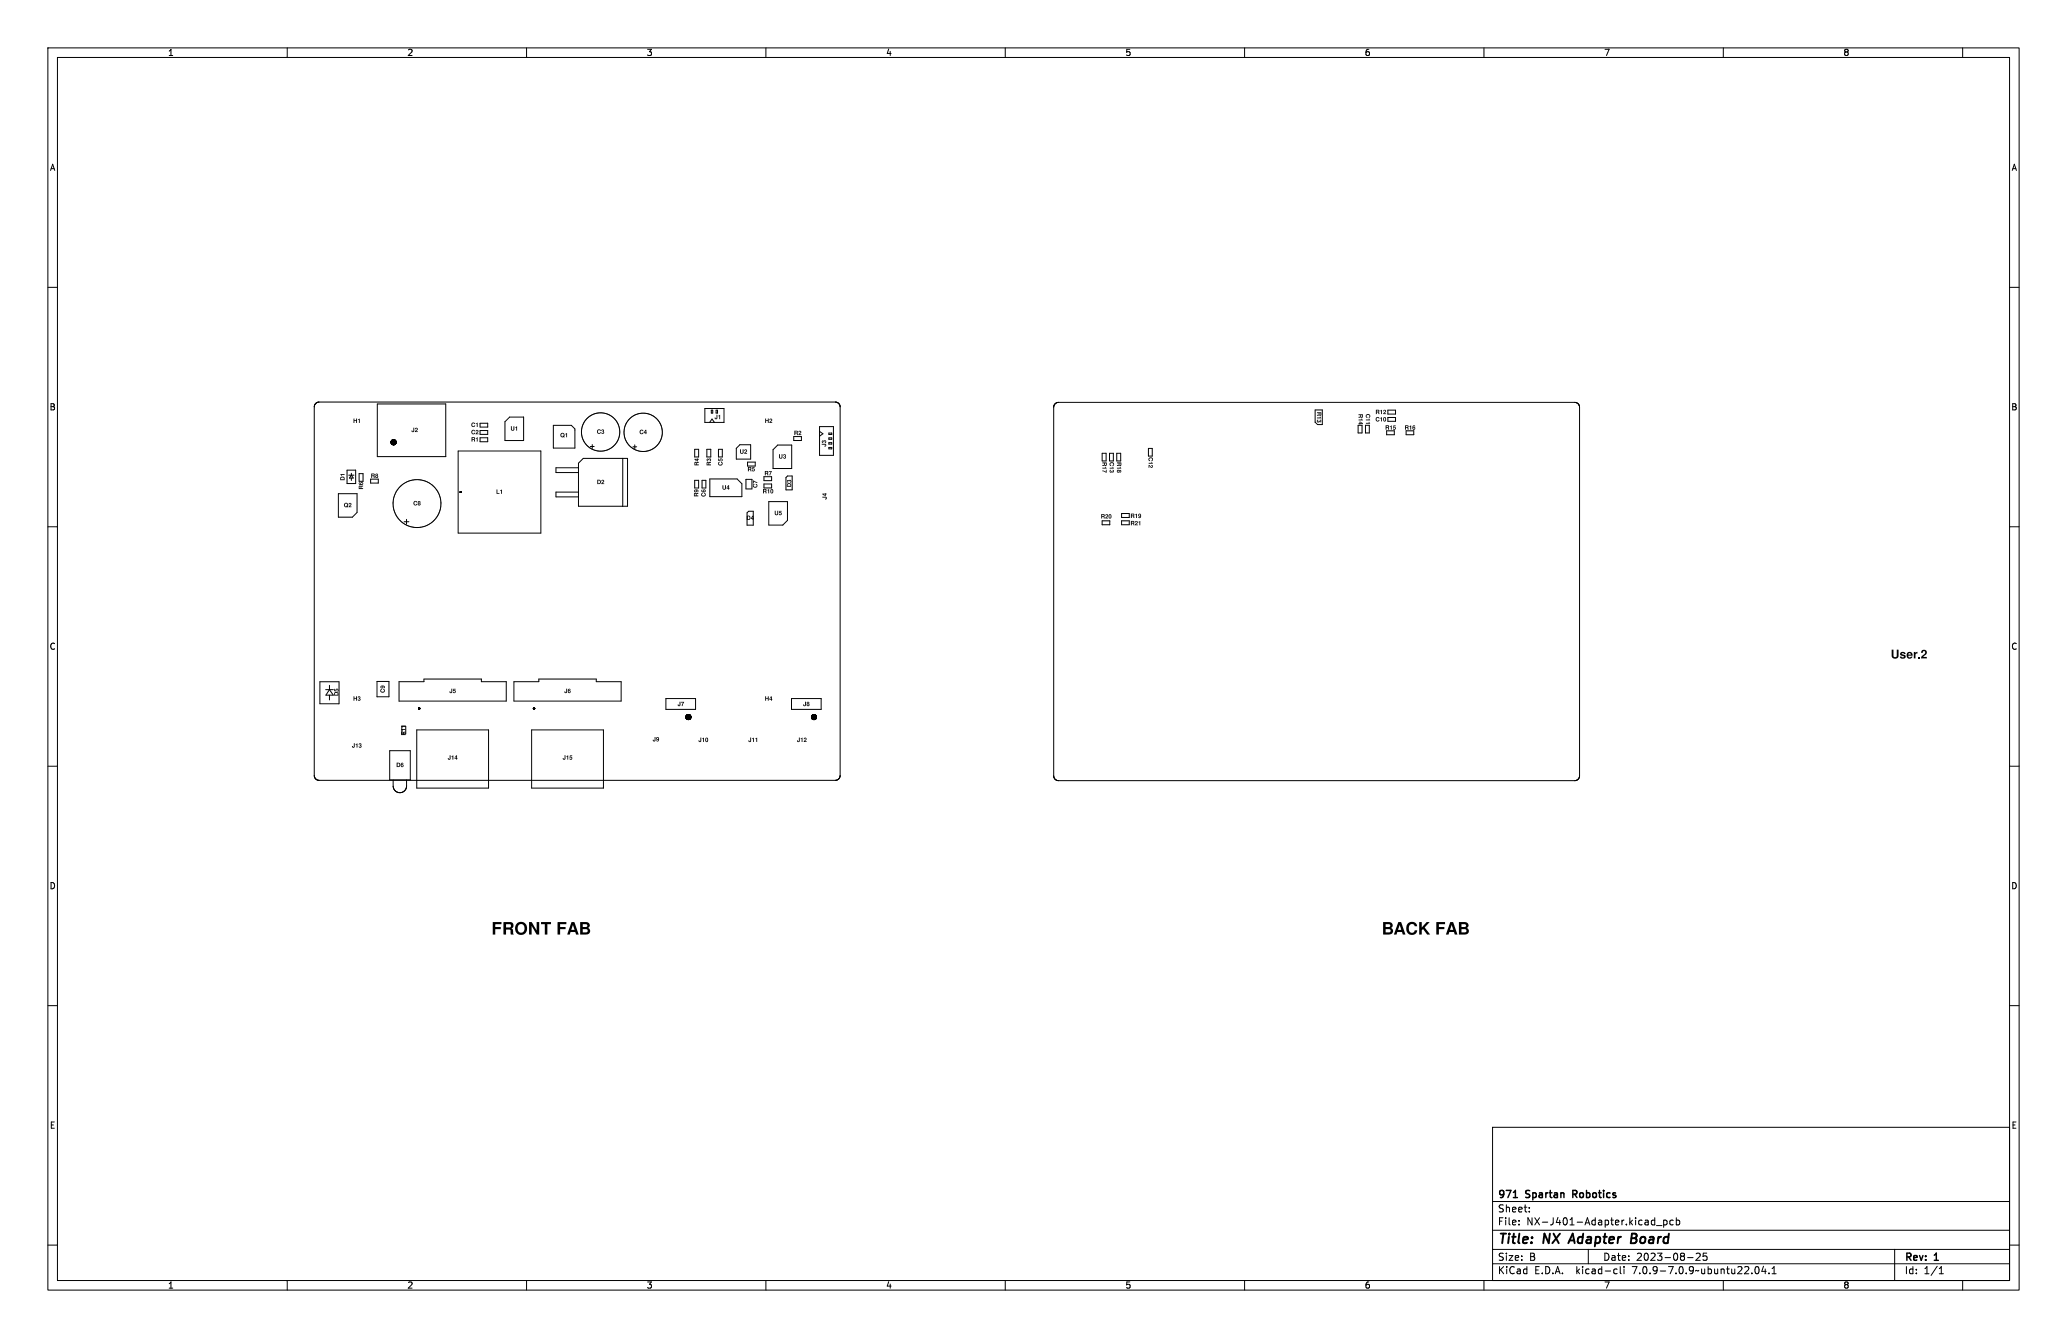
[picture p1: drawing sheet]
<svg xmlns="http://www.w3.org/2000/svg" width="432mm" height="279mm" viewBox="0 0 432 279" stroke-linecap="round" stroke-linejoin="round" font-family="sans-serif">
<defs><g id="words">
<g font-size="3.5">
<text x="102.6" y="195.6">FRONT FAB</text>
<text x="288.6" y="195.6">BACK FAB</text>
</g>
<g font-size="2.8">
<text x="312.8" y="260.3">Title:</text>
<text x="322.5" y="260.3">NX</text>
<text x="328.8" y="260.3">Adapter</text>
<text x="342.3" y="260.3">Board</text>
</g>
<text font-size="2.5" x="395" y="137.8">User.2</text>
<g font-size="2.1">
<text x="312.8" y="250.6">971</text>
<text x="318.8" y="250.6">Spartan</text>
<text x="329.2" y="250.6">Robotics</text>
<text x="312.8" y="256.1">File:</text>
<text x="312.8" y="253.4">Sheet:</text>
<text x="318.9" y="256.1">NX-J401-Adapter.kicad_pcb</text>
<text x="312.8" y="263.5">Size:</text>
<text x="319.5" y="263.5">B</text>
<text x="334.8" y="263.5">Date:</text>
<text x="341.8" y="263.5">2023-08-25</text>
<text x="397.8" y="263.7">Rev:</text>
<text x="404.2" y="263.7">1</text>
<text x="312.8" y="266.3">KiCad</text>
<text x="320.5" y="266.3">E.D.A.</text>
<text x="329.4" y="266.3">kicad-cli</text>
<text x="341.3" y="266.3">7.0.9-7.0.9~ubuntu22.04.1</text>
<text x="397.8" y="266.3">Id:</text>
<text x="401.9" y="266.3">1/1</text>
</g>
<g font-size="1.8">
<text x="35" y="11.9">1</text>
<text x="85" y="11.9">2</text>
<text x="135" y="11.9">3</text>
<text x="185" y="11.9">4</text>
<text x="235" y="11.9">5</text>
<text x="285" y="11.9">6</text>
<text x="335" y="11.9">7</text>
<text x="385" y="11.9">8</text>
<text x="10.3" y="35.9">A</text>
<text x="420.1" y="35.9">A</text>
<text x="10.3" y="85.9">B</text>
<text x="420.1" y="85.9">B</text>
<text x="10.3" y="135.9">C</text>
<text x="420.1" y="135.9">C</text>
<text x="10.3" y="185.9">D</text>
<text x="420.1" y="185.9">D</text>
<text x="10.3" y="235.9">E</text>
<text x="420.1" y="235.9">E</text>
<text x="35" y="269.3">1</text>
<text x="85" y="269.3">2</text>
<text x="135" y="269.3">3</text>
<text x="185" y="269.3">4</text>
<text x="235" y="269.3">5</text>
<text x="285" y="269.3">6</text>
<text x="335" y="269.3">7</text>
<text x="385" y="269.3">8</text>
</g>
</g></defs>
<g fill="none" stroke="#000" stroke-width=".21">
<path d="M10 10h411.8v259.4h-411.8zM12 12h407.8v255.4h-407.8zM60 10v2M110 10v2M160 10v2M210 10v2M260 10v2M310 10v2M360 10v2M410 10v2M10 60h2M419.8 60h2"/>
<path d="M65.7 84.6v77.6M65.8 84.5l-.1 .1M65.9 84.3l-.1 .2M66 84.2l-.1 .1M72.5 98.2h1.8v2.8h-1.8zM72.8 99.2h1.1M73.4 99.2l.4 .6h-.8zM73.4 98.8v.4M73.4 99.8v.5M75 98.9h.8v1.6h-.8zM78.8 84.4h14.3v11h-14.3zM95.7 94.2h17.3v17.1h-17.3z"/>
<path d="M100.3 88.4h1.6v.8h-1.6zM100.3 89.9h1.6v.8h-1.6zM100.3 91.4h1.6v.8h-1.6zM105.5 88.1l1-1h2.9v4.9h-3.9zM115.6 88.8h3.7l.8 .8v4h-4.5zM120.8 97.7h-4.7v1h4.7M121.8 95.7h9.3v10h-10.3v-9zM123.3 93.2h.8M123.7 92.8v.8M130.1 95.7v10M132.2 93.3h.8M132.6 92.9v.8"/>
<path d="M145.1 93.8h.8v1.6h-.8zM147.2 85.3h4v2.9h-4zM147.7 93.8h.8v1.6h-.8zM148.2 88.2l.5-.7 .5 .7M148.6 85.7h.3v.6h-.3zM149.6 85.7h.3v.6h-.3zM150.1 93.8h.8v1.6h-.8zM153.8 93.6l.8-.7h2.2v3h-3zM156.2 96.5h1.6v.8h-1.6zM159.6 99.5h1.6v.9h-1.6zM161.5 93.9l1-1h2.9v4.9h-3.9zM164.2 99.7l.3-.3h1v2.9h-1.3z"/>
<path d="M165.8 91.2h1.6v.8h-1.6zM171.2 89.1h2.9v6h-2.9zM171.2 90.1l.7 .5-.7 .5M173.2 90.4h.6v.3h-.6zM173.2 91.4h.6v.3h-.6zM173.2 92.4h.6v.3h-.6zM173.2 93.4h.6v.3h-.6zM174.9 84h-108.2l-.7 .2M174.9 84v.1M174.9 84.1l.5 .5M175.4 84.6h.1M175.4 84.6l.1 77.5"/>
<path d="M220.1 84.8l.1 77.5M220.1 84.8h.1M220.4 84.4l-.3 .4M220.4 84.3v.1M230.2 94.7h.9v1.6h-.9zM231.8 94.7h.8v1.6h-.8zM233.3 94.7h.8v1.6h-.8zM239.9 93.6h.8v1.6h-.8zM274.7 85.6h1.5v3.1h-1l-.5-.5zM283.7 88.8h.8v1.6h-.8zM285.2 88.8h.8v1.6h-.8zM289.7 90h1.6v.8h-1.6z"/>
<path d="M289.9 85.6h1.6v.9h-1.6zM289.9 87.2h1.6v.8h-1.6zM293.7 90h1.6v.8h-1.6zM329.3 84.1l-108.2-.1-.7 .3M329.3 84.1h.1M329.3 84.1l.4 .2M329.7 84.3v.1M329.7 84.4l.3 .6v77l-.2 .6M10 110h2M70.7 103.1h3.9v3.9l-1 1h-2.9zM77.4 100.1h1.6v.8h-1.6zM84.4 108.9h1"/>
<path d="M84.9 108.4v1M96.1 102.8h.1M96.2 102.7h-.1M96.2 102.7h.1M96.2 102.8h.1M96.3 102.8h-.1M96.3 102.7h.1M96.3 102.8h.1M96.3 102.7v.1M120.8 102.8h-4.7v1h4.7M145.1 100.3h.8v1.6h-.8zM146.7 100.3h.8v1.6h-.8z"/>
<path d="M148.3 100h5.7l1 1v2.7h-6.7zM155.8 100.1h1.3v2h-1.3zM156.1 107.1l.3-.3h1v2.9h-1.3zM159.6 101.1h1.6v.8h-1.6zM160.6 104.7h3.9v4l-1 .9h-2.9zM230.2 108.8h1.6v.8h-1.6zM234.3 107.2h1.6v.9h-1.6zM234.3 108.8h1.6v.8h-1.6zM419.8 110h2M10 160h2M66.8 142.4h4v4.6h-4zM68 144h1.6"/>
<path d="M68.8 143.1v.9M68.8 145.2v1M68.8 144l.8 1.2h-1.5zM78.8 142.3h2.5v3.2h-2.5zM81.4 156.8h4.3v6.1h-4.3zM83.4 142.4h5.2v-.6h12v.6h5.2v4h-22.4zM83.9 151.7h.9v1.6h-.9zM87.1 152.4h15v12.2h-15zM87.4 148h.1M87.4 147.9h.1M87.5 147.9h.1M87.5 148.1h.1"/>
<path d="M87.5 147.8h.1M87.6 148.1h.1M87.6 147.8h.1M87.7 147.9h.1M87.7 148v.1M87.7 148h.1M107.4 142.4h5.2v-.6h12v.6h5.2v4h-22.4zM111.1 152.4h15v12.2h-15zM111.4 148h.1M111.4 147.9h.1M111.5 147.9h-.1M111.5 148v.1"/>
<path d="M111.5 148.1h.1M111.5 147.8h.1M111.6 147.8h.1M111.6 148.1h.1M111.7 148v.1M111.7 147.9h.1M111.7 148h.1M139.1 145.9h6.2v2.2h-6.2zM165.3 145.9h6.2v2.2h-6.2zM419.8 160h2M65.7 162.2h.1M65.7 162.2l.4 .6"/>
<path d="M66.1 162.8h.1M82.1 162.9l.1 1.5 .4 .7 .4 .3 .6 .1 .5-.1 .4-.3M84.6 165.1h-.1M84.9 162.9v1.4l-.3 .8M175.1 162.8l-.6 .1h-107.8l-.6-.1M175.1 162.7v.1M175.5 162.1l-.4 .6M175.5 162.1h.1M220.2 162.3v.1M220.2 162.4l.1 .2M220.3 162.6h.1M220.3 162.6l.2 .2"/>
<path d="M220.5 162.8h.1M220.6 162.8l.2 .2M220.8 163h.1M329.5 162.8l-.5 .2h-108.1M329.6 162.8h-.1M329.7 162.6l-.1 .2M329.8 162.6h-.1M10 210h2M419.8 210h2M311.8 235.4h108v32h-108zM10 260h2M311.8 256.9h108"/>
<path d="M311.8 250.9h108M317.3 255.6v.2M317.3 254.9v.1M319.5 252.9v.2M319.5 252.2v.1M345.5 254.8l.2 .1M345.7 254.3v1.5M345.7 255.7l-.2 .1M346 255.9h1.2M347.5 254.9l.5-.1 .3 .3-.2 .6h-.6M347.5 254.8v1.5M349.5 254.9l-.4-.1-.3 .3 .2 .6h.5"/>
<path d="M350.2 254.9l.4-.1 .3 .3-.1 .6h-.6M350.2 254.3v1.5M419.8 260h2M60 267.4v2M110 267.4v2M160 267.4v2M210 267.4v2M260 267.4v2M310 267.4v2M311.8 263.9h108M311.8 260.9h108M331.8 260.9v3"/>
<path d="M337.4 265l.4 .1M337.8 265.9l-.4 .1M338.5 264.5v1.3l.2 .2M339.3 264.5v.1M339.3 265v1M352.5 262.6h1.2M354.3 261.8l.6-.1 .3 .4-.9 1.1h.9M356.5 261.7h-.7v.7l.2-.1h.5l.1 .2-.1 .5-.2 .2-.5-.2M360 267.4v2M366.8 264.6l.2-.1a.8 .8 0 0 1 .5 .7 .8 .8 0 0 1-.5 .8 1 1 0 0 1-.2-1.4zM368.4 264.4l-.4 1.1h1M368.8 265v1"/>
<path d="M369.5 265.8v.2M370.2 266h.8M370.2 264.9l.4-.4v1.5M395.8 260.9v6.5M405.1 266h.9M405.1 264.9l.4-.4v1.5M410 267.4v2"/>
<circle cx="125.5" cy="90.2" r="4"/>
<circle cx="134.4" cy="90.3" r="4"/>
<circle cx="87.1" cy="105.2" r="5"/>
</g>
<path d="M328.5 257.6l-.9 2M340.8 258.6h.7M341.5 258.6l.2 .1M341.6 257.6h-.7l-.2 2 .9-.1M341.7 258.5l-.2 .1" fill="none" stroke="#000" stroke-width=".4"/>
<path d="M316.1 250.1h.9M328.6 249.4h.5M329.1 248.6h-.5v1.5" fill="none" stroke="#000" stroke-width=".3"/>
<g fill="none" stroke="#000" stroke-width=".51">
<path d="M81.8 92.4h.1M81.8 92.3v.1M81.8 92.3h.1M81.8 92.4l.1 .1M81.9 92.5h.1M81.9 92.2l-.1 .1M81.9 92.2h.1M81.9 92.6h.1M81.9 92.1v.1M81.9 92.1h.1M82 92.1h-.1M82 92.6h.1"/>
<path d="M82 92.6v.1M82 92.1h.1M82 92v.1M82 92h.1M82 92.7h.1M82.1 92.7h.1M82.1 92h.1M82.2 92h-.1M82.2 92h.1M82.2 92.7h.1M82.3 92h.1M82.3 92.7h.1"/>
<path d="M82.4 92.7h-.1M82.4 92h.1M82.4 92.7h.1M82.4 92l.1 .1M82.5 92.6l-.1 .1M82.5 92.1h.1M82.5 92.6h.1M82.5 92.1l.1 .1M82.6 92.2h.1M82.6 92.5l-.1 .1M82.6 92.5h.1M82.6 92.2v.1"/>
<path d="M82.6 92.3h.1M82.6 92.4v.1M82.6 92.4h.1M82.6 92.3v.1M143.4 149.7v.1M143.4 149.7h.1M143.4 149.8h.1M143.4 149.6v.1M143.4 149.8v.1M143.4 149.9h.1M143.4 149.6h.1M143.5 149.9h.1"/>
<path d="M143.5 149.6h-.1M143.5 149.6h.1M143.5 149.9v.1M143.5 149.5v.1M143.5 150h.1M143.5 149.5h.1M143.6 149.5h-.1M143.6 149.4v.1M143.6 150v.1M143.6 149.4h.1M143.6 150.1h.1M143.7 149.4h-.1"/>
<path d="M143.7 149.4h.1M143.7 150.1h.1M143.8 149.4h-.1M143.8 150.1h.1M143.8 149.4h.1M143.9 150.1h-.1M143.9 150.1h.1M143.9 149.4h.1M144 149.4h.1M144 150.1h.1M144 149.4l.1 .1M144.1 150h-.1"/>
<path d="M144.1 149.5h.1M144.1 150h.1M144.1 149.5v.1M144.1 149.9h.1M144.1 149.6h.1M144.2 149.9h-.1M144.2 149.6h.1M144.2 149.9h.1M144.2 149.6v.1M144.2 149.8v.1M144.2 149.7h.1M144.2 149.8h.1"/>
<path d="M144.2 149.7v.1M169.7 149.7v.1M169.7 149.7h.1M169.7 149.8h.1M169.7 149.6v.1M169.7 149.8v.1M169.7 149.9h.1M169.7 149.6h.1M169.7 149.5v.1M169.7 150h.1M169.7 149.5h.1M169.8 150h.1"/>
<path d="M169.8 149.5h.1M169.8 149.4h.1M169.8 150.1h.1M169.9 149.4h-.1M169.9 150.1h.1M169.9 149.4h.1M170 150.1h.1M170 149.4h-.1M170 149.4h.1M170.1 150.1h-.1M170.1 149.4h.1M170.1 150.1h.1"/>
<path d="M170.2 149.4h.1M170.2 150.1h-.1M170.2 150.1h.1M170.3 150.1h-.1M170.3 149.4h.1M170.3 149.4v.1M170.3 150h.1M170.3 149.5h.1M170.4 150h-.1M170.4 150h.1M170.4 149.5v.1M170.4 149.9v.1"/>
<path d="M170.4 149.9h.1M170.4 149.6h.1M170.4 149.6v.1M170.4 149.8v.1M170.4 149.8h.1M170.4 149.7h.1M170.4 149.7v.1"/>
</g>
<g fill="#000">
<path d="M71.2 99.6l.3-.1 .4 .1 .1 .7h-.9v-.2h.7v-.3l-.3-.1-.4 .4zM71.1 99h.9v.2h-.6l-.1 .2zM73.8 87.4h.2v.3h.4v-.3h.2v.9h-.2v-.4h-.4v.4h-.2zM74.8 87.6l.4-.2v.9h-.2v-.6zM77.6 98.9l.6 .1 .1 .2-.2 .2 .2 .4h-.2l-.1-.4h-.3v.4h-.1v-.8h.1v.3l.4-.1-.5-.2zM78.5 99l.2-.1 .3 .1-.1 .3 .1 .3-.2 .2-.4-.1v-.2l.3 .2 .1-.1-.1-.2-.3 .1 .1-.2-.1-.2 .3 .2 .1-.1-.1-.2-.3 .1zM86.3 89.3h.2v.7l-.3 .2-.2-.3 .3 .2zM86.8 89.4h.4v.3l-.3 .4h.4v.1h-.6l.4-.6-.1-.1-.3 .1zM98.6 89.9l.3-.2 .3 .2 .1 .2-.5-.2-.1 .3 .1 .3 .5-.1-.2 .2-.3 .1-.3-.2v-.3zM98.6 88.3l.3-.1 .3 .2 .1 .1-.5-.1-.1 .2 .1 .4 .5-.2-.2 .3-.3 .1-.3-.2v-.4zM98.5 91.3l.7 .1v.2l-.1 .2 .2 .4h-.2l-.2-.4h-.2v.4h-.2v-.8h.2v.3l.4-.1-.6-.2zM99.4 89.8l.5 .1v.3l-.3 .3h.3v.2h-.6l.5-.6-.2-.2-.2 .2z"/>
<path d="M99.4 88.4l.4-.1v.9h-.2v-.7zM99.4 91.5l.4-.2v.9h-.2v-.6zM106.7 89h.2v.7l.2 .1 .2-.1v-.7h.2l-.2 .9-.5-.1zM107.6 89.2l.4-.2v.9h-.2v-.6zM117.2 90.5l.3-.1 .4 .2-.1 .8-.6-.2-.1-.3h.2l.2 .3 .3-.3-.3-.4-.2 .4h-.2zM118.1 90.6l.4-.2v.9h-.2v-.6zM124.9 89.8l.3-.1 .3 .1v.2l-.4-.2-.2 .3 .2 .3 .4-.1-.1 .2-.4 .1-.2-.2zM125.7 89.8l.3-.1 .2 .1-.1 .3 .1 .3-.1 .2-.5-.2v-.1l.3 .2 .1-.2-.2-.1 .2-.3-.4 .1zM133.7 89.8l.4-.1 .3 .2v.1l-.4-.1-.2 .2 .2 .4 .4-.2-.1 .3-.4 .1-.2-.2zM134.8 89.8h.2v.8h-.2v-.1h-.3v-.2h.3v-.4l-.3 .4zM145.1 95.8l.7-.1 .2 .3h-.2v.3h-.2l-.5-.3 .5 .2v-.2h-.5zM145.1 96.5l.3-.1 .1 .2 .5-.2v.2l-.4 .2v.2h.4v.2h-.9v-.2h.4l-.2-.4-.1 .4h-.1z"/>
<path d="M147.7 95.8h.7l.1 .4-.2 .1 .1-.4-.4 .2-.2-.2v.2l.1 .2h-.1l-.2-.2zM147.7 96.5l.2-.1 .2 .2 .4-.2v.2l-.3 .2v.2h.3v.2h-.9v-.2h.4l-.1-.4-.1 .4h-.2zM149.7 86.6h.2v.8l-.4 .1-.2-.3 .4 .2zM150 86.8l.4-.2v.9h-.1v-.6zM150.1 96.5l.2-.1-.1 .5 .3 .1 .3-.2-.2-.4 .2 .1 .2 .2-.1 .3-.3 .2-.4-.1-.2-.2zM150 95.8h.2v.3l.2 .1v-.4h.4l.1 .4-.2 .1 .1-.3-.2-.1-.1 .1v.3l-.5-.1zM154.6 93.8h.2v.7l.2 .1 .1-.1v-.7h.2l-.1 .9-.5-.1zM155.5 93.9l.3-.1 .2 .2v.2l-.3 .4h.4v.1h-.6l.4-.6-.1-.1-.3 .2zM156.2 97.5l.7 .1 .1 .2-.2 .2 .2 .4h-.2l-.1-.3h-.3v.3h-.2v-.7h.2v.2l.4-.1-.6-.1zM157.2 97.5h.5v.2h-.4v.2l.2-.1 .2 .2-.2 .4-.4-.1 .4-.1-.1-.2h-.3zM159.8 87.4h.2v.3h.4v-.3h.2v.9h-.2v-.4h-.4v.4h-.2zM159.8 98.3l.7 .1v.3l-.1 .1 .1 .5h-.2l-.1-.4h-.2v.4h-.2v-.8h.2v.2l.3-.1-.5-.1z"/>
<path d="M160.8 87.5h.5v.3l-.4 .4h.4v.1h-.6l.4-.6-.1-.1-.3 .1zM160.6 98.4h.6l-.3 .9-.1-.1 .3-.7h-.5zM162.7 94.8h.2v.7l.2 .1 .2-.1v-.7h.2l-.2 .9-.5-.1zM163.7 94.9h.3l.2 .1-.1 .3 .1 .2-.2 .3-.4-.2v-.1l.3 .1 .1-.1-.2-.1 .2-.4-.4 .1zM165.9 89.9l.7 .1 .1 .3-.2 .1 .2 .5h-.2l-.1-.4h-.3v.4h-.2v-.8h.2v.2l.4-.1-.6-.1zM166.9 90h.2l.3 .1v.3l-.4 .3h.4v.2h-.6l.4-.6-.1-.2-.3 .2zM171.7 92h.7l.2 .4-.3 .1 .1-.4-.3 .2-.2-.2-.1 .2 .2 .2h-.2l-.1-.2zM171.7 92.7h.8l.1 .4-.4 .2 .2-.4h-.7zM230.3 97.7h.6l.1-.2 .2 .3h-.9zM230.3 98.2l.7 .3v-.4h.2v.6l-.9-.3zM230.3 96.6h.9v.6l-.3 .1-.2-.1-.4 .1v-.2l.5-.1 .2 .1v-.1v-.2h-.2v.2h-.2l.1-.2h-.4zM231.9 98.2l.2-.1-.2 .3 .2 .1 .1-.2 .3 .2-.1-.4h.2l.1 .4-.7 .2-.2-.2z"/>
<path d="M231.9 96.6h.7l.1 .3v.3l-.3 .1 .2-.4-.4-.2-.3 .2 .2 .4h-.2l-.1-.3zM231.8 97.7h.6l.1-.2 .2 .3h-.9zM233.3 97.7h.6l.2-.2 .1 .3h-.9zM233.4 98.2l.7-.1 .1 .4-.1 .2-.3-.1-.3 .1-.2-.3 .3 .1 .3-.1 .1 .1 .1-.1-.5-.1-.3 .1zM233.3 96.6h.9v.6l-.2 .1-.2-.1-.5 .1 .1-.2 .5-.1 .1 .1 .1-.1v-.2h-.2v.2h-.2v-.2h-.4zM239.9 97.1l.6 .4 .2-.1-.2-.3h.2l.1 .5-.3 .1-.4-.4v.4h-.2zM240 95.6h.7l.2 .2-.1 .4-.3 .1 .2-.5-.4-.1-.2 .2 .2 .4-.2-.1-.2-.2zM239.9 96.7h.7l.1-.3 .1 .4h-.9zM275.2 87.7l.2-.1-.2 .3 .2 .2 .1-.2 .3 .1-.1-.4 .2 .1 .1 .4-.7 .1-.2-.2zM275.1 87.2h.6l.1-.2 .2 .4h-.9zM275.1 86.1h.9v.6l-.3 .1-.1-.1-.5 .1v-.2l.5-.1 .2 .1 .1-.1v-.2h-.3v.2h-.1v-.2h-.4zM283.8 87.6h.6l.1-.2 .2 .4h-.9z"/>
<path d="M284 88l.7 .4v.2h-.9v-.2h.7l-.4-.2v.2h-.1zM283.8 86.5h.9v.6l-.3 .1-.2-.1-.4 .2v-.3h.8v-.3h-.3v.2h-.1v-.2h-.4zM285.4 86.6l.7-.1 .1 .3v.3l-.3 .2 .2-.5-.4-.1-.2 .2 .1 .4-.1-.1-.2-.3zM285.3 88.3h.6l.2-.2 .1 .4h-.9zM285.3 87.6h.6l.2-.2 .1 .4h-.9zM287.5 87.2l.3-.1 .3 .1 .1 .2-.5-.2-.1 .3 .1 .4 .5-.2-.2 .3h-.3l-.2-.1zM287.4 85.6h.7l.1 .3-.2 .1 .2 .5h-.2l-.2-.4h-.2v.4h-.2v-.5l.6-.2-.4-.1v.3h-.2zM288.3 85.7l.4-.1v.9h-.2v-.6zM288.3 87.3l.4-.2v.9h-.2v-.6zM289 85.7l.3-.1 .2 .1v.3l-.3 .3h.4v.2h-.6l.4-.6-.1-.2-.3 .2zM289.1 87.2l.2-.1 .2 .2v.5l-.1 .2-.4-.2v-.2h.1l.1 .3 .2-.2-.1-.5-.2 .4h-.1zM289.5 88.8l.6 .1 .1 .2-.2 .2 .2 .4h-.2l-.1-.3h-.3v.3h-.1v-.5l.5-.1-.4-.1v.2h-.1z"/>
<path d="M290.3 89l.4-.2v.9h-.1v-.6zM291.1 88.8h.5v.2h-.4v.2l.2-.1 .2 .2-.2 .4-.4-.1 .4-.1-.1-.2h-.3zM293.5 88.8l.7 .1 .1 .2-.2 .2 .2 .4h-.2l-.2-.3h-.2v.3h-.2v-.5l.6-.1-.4-.1v.2h-.2zM294.4 89l.4-.2v.9h-.2v-.6zM295.2 88.9l.2-.1 .2 .2-.4 .1v.1l.3-.1 .1 .2-.1 .4-.4-.1v-.2l.3 .2 .1-.2-.1-.1-.3 .1zM72 105.1l.3-.1 .3 .2v.8l-.7-.2v-.3h.1l.3 .3 .2-.3-.2-.4-.3 .4h-.1zM72.9 105.1h.5v.3l-.4 .4h.4v.1h-.6l.4-.6-.1-.1-.3 .1zM75 100.8l.2-.1-.1 .4h.2v-.1h.1l.2 .1 .1-.2-.4 .1v-.1l.4-.2 .2 .4-.3 .2-.5-.1-.1-.1zM75 101.5l.2-.1 .2 .1 .4-.1v.2l-.3 .1v.2h.3v.2h-.9v-.2h.4l-.1-.3-.1 .3h-.2zM86.5 104.7l.3-.1 .3 .1 .1 .2-.4-.1-.2 .2 .1 .4 .5-.2-.2 .3-.3 .1-.2-.2-.1-.4zM87.3 104.7l.3-.1 .2 .2-.1 .2 .2 .3-.2 .2-.4-.1-.1-.1 .4 .1 .1-.1-.1-.2-.4 .2 .2-.3-.1-.1h.4l-.1-.1-.3 .1zM103.7 102.2h.2v.8h.4v.1h-.6z"/>
<path d="M104.5 102.4l.4-.2v.9h-.2v-.6zM124.8 100.2l.6 .1 .1 .4-.1 .3-.6 .1v-.8h.2v.6h.3v-.3v-.2l-.5-.1zM125.7 100.3h.5v.3l-.4 .3h.4v.2h-.6l.4-.6-.1-.2-.3 .2zM145.1 102.3h.6l.2 .4-.2 .1v-.3l-.2-.1v.3l-.4 .1-.1-.3 .3 .2 .1-.2-.1-.1-.3 .1zM145 103l.3-.1 .1 .2 .5-.2v.2l-.4 .1v.3h.4v.1h-.9v-.1h.4l-.2-.4-.1 .4h-.1zM146.6 103l.2-.1-.2 .5 .4 .1 .3-.2-.2-.4 .2 .1 .1 .2v.3l-.3 .2-.5-.1-.1-.3zM146.6 102.3l.1-.1v.4h.2l-.1-.1h.2l.1 .1 .1-.2-.4 .1v-.1l.5-.2 .1 .4-.2 .2h-.5l-.2-.2zM150.9 101.3h.2v.7l.2 .1 .2-.1v-.7h.1l-.1 .9-.5-.1zM152.1 101.3h.2v.9h-.2v-.2h-.3v-.1h.3v-.4l-.3 .4zM156 107.7l.7 .1 .1 .4-.2 .3-.6 .1v-.8h.2v.6h.3l.1-.3-.1-.2-.5-.1zM157.2 107.7h.2v.9h-.2v-.2h-.4v-.2h.4v-.3l-.4 .3zM157.3 100.3l.9 .4v.1l-.7-.3v.5h-.2z"/>
<path d="M157.4 101.1l.2-.1-.2 .5 .4 .2 .3-.2-.2-.5 .2 .1 .1 .3v.3l-.3 .1h-.5l-.1-.3zM159.4 102.1l.7 .1v.2l-.1 .2 .2 .4h-.3l-.1-.3h-.2v.3h-.2v-.7h.2v.2l.4-.1-.6-.1zM160.3 102.3l.4-.2v.9h-.2v-.6zM161 102.2l.3-.1 .2 .2v.5l-.2 .2-.3-.1-.1-.3h.2l.1 .3 .2-.2-.1-.4-.2 .3h-.2zM161.8 106.7h.2v.6l.2 .1 .2-.1v-.6h.2l-.1 .8h-.6zM162.8 106.7h.5v.1h-.4v.2h.2l.2 .2-.2 .4-.4-.2 .4-.1-.1-.2-.3 .1zM164.5 101l.3-.1 .4 .1 .1 .6h-.9v-.1h.7v-.3l-.3-.1-.4 .4zM164.5 100.3l.6-.1 .2 .4-.3 .2 .1-.4-.3 .2-.2-.2-.1 .1 .2 .3h-.2l-.1-.2zM171.8 103.7l.8 .1 .1 .4-.3 .1 .1-.4h-.7zM171.8 103.1l.7-.1 .2 .2h-.2v.4h-.1l-.6-.4 .6 .3v-.3h-.6zM230 107.4h.7l.1 .3-.2 .1 .2 .5h-.2l-.1-.4h-.3v.4h-.2v-.5l.6-.2-.4-.1v.3h-.2zM231 107.4h.2l.3 .1v.3l-.4 .3h.4v.2h-.6l.4-.6-.1-.2-.3 .2z"/>
<path d="M231.7 107.4h.3l.1 .1 .1 .5-.2 .3-.4-.2v-.3h.1l.1 .3 .2-.1-.1-.5-.2 .3h-.1zM236.2 108.8l.7 .1 .1 .2-.2 .2 .2 .4h-.2l-.1-.4h-.3v.4h-.2v-.5l.6-.1-.4-.2v.3h-.2zM236.2 107.3h.7l.1 .3-.2 .1 .2 .5h-.2l-.1-.4h-.3v.4h-.2v-.6l.6-.1-.4-.1v.2h-.2zM237.2 108.9l.2-.1 .2 .1 .1 .3-.4 .3h.4v.2h-.6l.4-.6-.1-.2-.3 .2zM237.1 107.4l.4-.1v.9h-.2v-.6zM237.8 109l.4-.2v.9h-.2v-.6zM237.9 107.3h.3l.1 .2 .1 .4-.2 .3-.4-.2h.3l.1-.1-.4-.1v-.2l.2 .1 .2-.1-.1-.2-.3 .2zM69.9 144.6l.3-.1 .4 .1 .1 .7h-.9v-.2h.7v-.3l-.3-.1-.4 .4zM69.8 143.8h.2v.4h.1l.1-.3 .4-.1 .1 .5-.2 .1 .1-.3-.2-.1-.2 .1 .1 .3-.5-.1zM73.8 145.4h.2v.3h.4v-.3h.2v.9h-.2v-.4h-.4v.4h-.2zM73.9 155.2h.2v.7l-.4 .2-.2-.3 .4 .1zM74.3 155.4l.4-.2v.9h-.2v-.6z"/>
<path d="M74.8 145.5l.3-.1 .2 .2-.1 .2 .1 .3-.1 .2-.5-.1v-.1l.3 .1 .1-.1-.1-.2 .1-.3-.4 .1zM75 155.3l.3-.1 .2 .2-.1 .2 .1 .3-.1 .2-.4-.1-.1-.1 .3 .1 .2-.1-.2-.2 .1-.3-.4 .1zM79.5 143.3l.7-.1 .2 .4-.2 .1v-.3l-.2-.1v.4h-.3l-.2-.2 .3 .1 .1-.2-.1-.1-.3 .2zM79.6 143.9l.2-.1-.2 .5 .4 .2 .2-.2-.1-.5 .2 .1 .1 .3-.1 .3-.3 .1h-.4l-.2-.3zM82.9 159.3l.6 .1 .1 .4-.1 .3-.6 .1v-.8h.1v.6h.3l.1-.3-.1-.2-.4-.1zM83.8 159.4l.3-.1 .2 .1-.4 .1v.2l.2-.1 .2 .2-.2 .4-.4-.2v-.1l.3 .2 .1-.2-.1-.2-.3 .2zM83.9 152.8h.2l.2 .1 .4-.1v.2l-.3 .1v.2h.3v.2h-.9v-.2h.4l-.1-.3-.1 .3h-.2zM83.8 151.5h.9v.2h-.6l-.1 .2zM83.8 152.2h.9v.2h-.6l-.1 .2zM93.9 157.7h.2v.8l-.3 .2-.2-.4 .3 .2zM94.3 143.8h.2v.8l-.4 .1-.2-.3 .4 .2zM94.3 157.9l.4-.2v.9h-.2v-.6z"/>
<path d="M94.7 143.8h.5v.2h-.4v.2l.2-.1 .2 .2-.2 .4-.4-.1 .4-.1-.1-.2h-.3zM95.3 157.7h.2v.9h-.2v-.2h-.4v-.1h.4v-.4l-.4 .4zM117.9 157.7h.2v.8l-.3 .2-.2-.4 .3 .2zM118.3 143.8h.2v.7l-.4 .2-.2-.3 .4 .2zM118.3 157.9l.4-.2v.9h-.2v-.6zM118.7 143.9l.3-.1 .2 .2-.4 .1v.1l.2-.1 .2 .2-.2 .4-.4-.1v-.2l.3 .2 .2-.1-.2-.2-.3 .1zM119.1 157.7h.4v.2h-.3l-.1 .2 .3-.1 .1 .2-.1 .4-.4-.1 .4-.1-.1-.2h-.3zM136.8 153.9h.1v.7l-.3 .2-.2-.3 .3 .1zM137.2 154l.3-.1 .1 .2 .1 .5-.2 .2-.4-.1h.3l.1-.2-.4-.1v-.2l.3 .2 .1-.2-.1-.2-.3 .2zM142 146.5h.1v.8l-.3 .2-.2-.4 .3 .2zM142.3 146.6h.6l-.3 .8-.2-.1 .3-.6h-.4zM146.3 154h.2v.8l-.4 .2-.2-.4 .4 .2z"/>
<path d="M146.7 154.2l.4-.1v.8h-.2v-.6zM147.4 154.1l.3-.1 .2 .2v.5l-.2 .2-.3-.1-.1-.3h.2l.1 .3 .2-.2-.1-.4-.2 .3h-.2zM156.7 154h.2v.8l-.3 .2-.3-.4 .4 .2zM157.1 154.2l.4-.1v.8h-.2v-.6zM157.8 154.2l.4-.1v.8h-.2v-.6zM159.8 145.4h.2v.3h.4v-.3h.2v.9h-.2v-.4h-.4v.4h-.2zM161 145.4h.2v.9h-.1v-.2h-.4v-.1h.4v-.4l-.4 .4zM166.9 154h.2v.8l-.4 .2-.2-.4 .4 .2zM167.3 154.2l.3-.1v.8h-.1v-.6zM168 154.1l.3-.1 .2 .2v.2l-.4 .4h.4v.1h-.6l.4-.6-.1-.1-.3 .2zM168.2 146.5h.2v.8l-.4 .2-.2-.4 .4 .2zM168.6 146.6l.2-.1 .3 .2-.1 .3 .1 .2-.1 .2-.5-.1v-.1l.3 .1 .1-.1-.1-.2-.3 .2 .1-.2-.1-.2h.4l-.1-.1-.3 .1z"/>
</g>
<use href="#words"/>
</svg>
